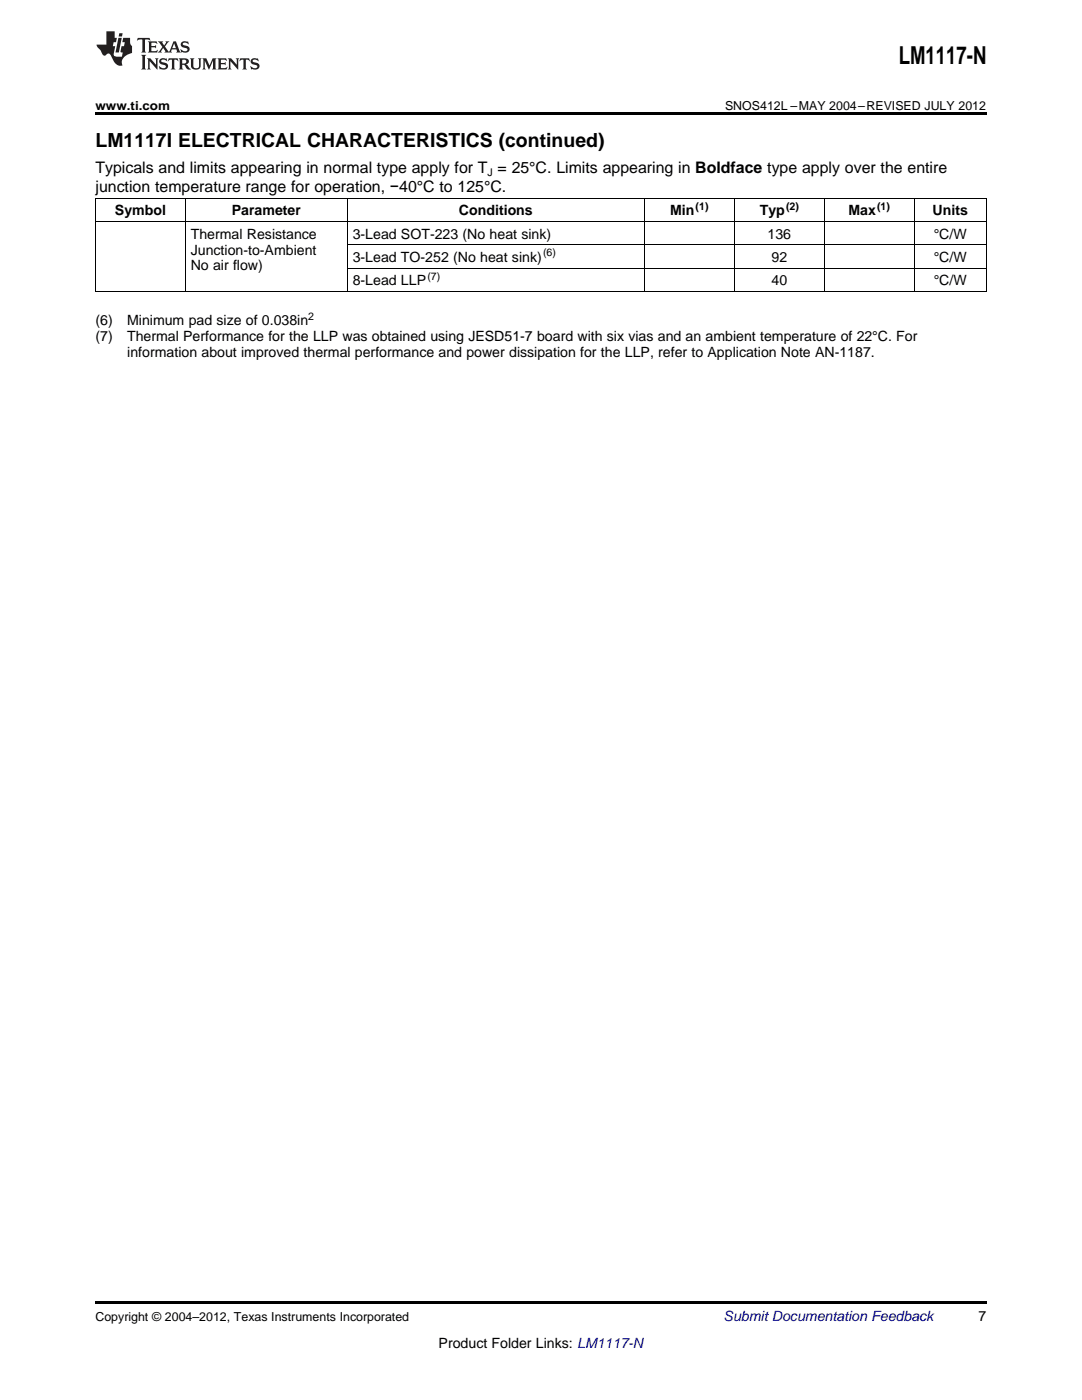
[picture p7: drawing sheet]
<svg xmlns="http://www.w3.org/2000/svg" width="216mm" height="279mm" viewBox="0 0 216 279" stroke-linecap="round" stroke-linejoin="round" font-family="sans-serif">
<defs><g id="words">
<text font-size="4.9" x="179.4" y="12.8">LM1117-N</text>
<text font-size="3.9" x="19" y="29.3">LM1117I ELECTRICAL CHARACTERISTICS (continued)</text>
<g font-size="3.2">
<text x="19" y="34.4">Typicals and limits appearing in normal type apply for T = 25°C. Limits appearing in Boldface type apply over the entire</text>
<text x="19" y="38.3">junction temperature range for operation, −40°C to 125°C.</text>
</g>
<g font-size="2.8">
<text x="22.9" y="43">Symbol</text>
<text x="38.1" y="47.6">Thermal Resistance</text>
<text x="46.2" y="43">Parameter</text>
<text x="70.4" y="47.6">3-Lead SOT-223 (No heat sink)</text>
<text x="91.6" y="43">Conditions</text>
<text x="133.7" y="43">Min</text>
<text x="151.6" y="43">Typ</text>
<text x="153.1" y="47.6">136</text>
<text x="169.3" y="43">Max</text>
<text x="186.1" y="43">Units</text>
<text x="186.3" y="47.6">°C/W</text>
<text x="38.1" y="50.8">Junction-to-Ambient</text>
<text x="38.1" y="54">No air flow)</text>
<text x="70.4" y="52.3">3-Lead TO-252 (No heat sink)</text>
<text x="154" y="52.3">92</text>
<text x="186.3" y="52.3">°C/W</text>
<text x="70.4" y="56.9">8-Lead LLP</text>
<text x="154" y="56.9">40</text>
<text x="186.3" y="56.9">°C/W</text>
<text x="19" y="64.9">(6)</text>
<text x="25.4" y="64.9">Minimum pad size of 0.038in</text>
<text x="19" y="68.1">(7)</text>
<text x="25.4" y="68.1">Thermal Performance for the LLP was obtained using JESD51-7 board with six vias and an ambient temperature of 22°C. For</text>
<text x="25.4" y="71.3">information about improved thermal performance and power dissipation for the LLP, refer to Application Note AN-1187.</text>
<text x="195.3" y="263.6">7</text>
<text x="87.5" y="269">Product Folder Links: LM1117-N</text>
</g>
<text font-size="2.8" fill="#0000c8" x="144.4" y="263.6">Submit Documentation Feedback</text>
<g font-size="2.5">
<text x="19" y="21.9">www.ti.com</text>
<text x="144.7" y="21.9">SNOS412L –MAY 2004–REVISED JULY 2012</text>
<text x="19" y="263.6">Copyright © 2004–2012, Texas Instruments Incorporated</text>
</g>
<g font-size="2.1">
<text x="97.3" y="35.1">J</text>
<text x="138.8" y="41.8">(1)</text>
<text x="156.9" y="41.8">(2)</text>
<text x="175" y="41.8">(1)</text>
<text x="108.4" y="51.2">(6)</text>
<text x="85.3" y="55.8">(7)</text>
<text x="61.5" y="63.8">2</text>
</g>
</g></defs>
<g fill="#231f20">
<path d="M27.5 7.6l-.1 .5 .4-.2h.6v.1v2.1l-.2 .4h1l-.3-.4v-2.1l.1-.1h.5l.5 .2-.2-.5zM29.5 8.3l.2 .3v1.5l-.2 .4h1.8l.2-.6a1.04 1.04 0 0 1-1.3 .2v-.7h.6l.3 .2v-.6l-.3 .2h-.6v-.6l.8-.1 .4 .3-.2-.5zM31.5 8.3l.9 1.1-.9 1.1h.8l-.2-.2 .5-.7 .4 .7-.2 .2h1.5l-.1-.2 .1-.4h.9l.1 .4-.2 .2h1l-.3-.3-.7-1.9h-.5l-.9 2-.8-1 .9-1h-.8l.1 .3-.3 .5-.4-.6 .2-.2zM34.7 8.6l.4 1h-.7zM36.3 8.4a.63 .63 0 0 0-.2 .7 .63 .63 0 0 0 .6 .4l.6 .2 .1 .2a.75 .75 0 0 1-.7 .4 .75 .75 0 0 1-.6-.5l.1 .7 .1-.1a1.11 1.11 0 0 0 1.5-.6 1.13 1.13 0 0 0-1.2-.8l-.1-.4a1.04 1.04 0 0 1 1.2 .2l-.2-.5-.1 .1-.5-.2zM28.2 10.9l.2 .4v2.2l-.2 .4h1l-.3-.4v-2.2l.3-.4zM29.3 11.6l.3 .4v1.5l-.3 .4h.8l-.2-.4v-1.3l1.5 1.7v-1.9l.2-.4h-.7l.2 .4v.9l-1.1-1.3zM32 11.8a.62 .62 0 0 0-.2 .7 .62 .62 0 0 0 .6 .4l.6 .1 .1 .3a.76 .76 0 0 1-.7 .3 .76 .76 0 0 1-.6-.4l.1 .7 .1-.1a1.11 1.11 0 0 0 1.5-.6 1.13 1.13 0 0 0-1.2-.8l-.1-.4a1.04 1.04 0 0 1 1.2 .2l-.2-.6-.1 .1-.5-.1zM33.7 11.6l-.2 .6a.61 .61 0 0 1 .8-.3v1.6l-.2 .4h.9l-.2-.4v-1.6a.63 .63 0 0 1 .8 .3l-.2-.6zM35.6 11.6l.3 .4v1.5l-.3 .4h1l-.2-.2v-.8l.5 .2a.76 .76 0 0 0 1.2 .7l-1-1a.58 .58 0 0 0 .6-.5 .58 .58 0 0 0-.5-.6zM36.4 11.9h.1a.45 .45 0 0 1 .5 .1 .45 .45 0 0 1 .1 .5l-.7 .2zM37.9 11.6l.2 .2a2.17 2.17 0 0 0 .3 1.9 .99 .99 0 0 0 1.6-.6v-1.1l.2-.4h-.7l.2 .2a1.92 1.92 0 0 1-.2 1.8 .6 .6 0 0 1-.9-.5v-1.1l.2-.4zM40.4 11.6l.2 .4v1.5l-.2 .4h.7l-.2-.4v-1.4l.8 1.8 .8-1.8v1.4l-.2 .4h.9l-.2-.4v-1.5l.2-.4h-.8l-.6 1.5-.6-1.5zM43.4 11.6l.2 .4v1.5l-.2 .4h1.8l.2-.6a1.04 1.04 0 0 1-1.3 .1v-.6h.5l.4 .2v-.6l-.4 .2h-.5v-.7h.8l.3 .3-.1-.6zM45.5 11.6l.2 .4v1.5l-.2 .4h.7l-.2-.4v-1.3l1.5 1.7v-1.9l.2-.4h-.7l.2 .4v.9l-1.1-1.3zM47.9 11.6l-.1 .6a.61 .61 0 0 1 .8-.3v1.6l-.3 .4h1l-.3-.4 .1-1.6a.63 .63 0 0 1 .7 .3l-.1-.6zM50.2 11.8a.62 .62 0 0 0-.2 .7 .62 .62 0 0 0 .6 .4l.6 .1 .2 .3a.76 .76 0 0 1-.8 .3 .76 .76 0 0 1-.6-.4l.1 .7 .2-.1a1.11 1.11 0 0 0 1.5-.6 1.13 1.13 0 0 0-1.3-.8l-.1-.4a1.04 1.04 0 0 1 1.2 .2l-.1-.6-.2 .1-.5-.1z"/>
<path d="M21.2 6.3v2.6h-1.9l.1 .4 .7 .9a.91 .91 0 0 0 1 .8 .56 .56 0 0 1 .5-.3 .56 .56 0 0 1 .5 .3l.4 .8a1.53 1.53 0 0 0 1.9 1.2 1.54 1.54 0 0 1 1-2.1l.9-.3v-1.4a1.52 1.52 0 0 1-.3-1.6h-1.4l-.2 .8h.5l-.2 .8h-.4l-.2 1v.2l.4 .1-.2 .8a1.93 1.93 0 0 1-1.6-.3l.3-1.8h-.5l.2-.8h.4l.2-.8h-.4v-1.3zM23.6 7.6l-.6 2.9h.7l.6-2.9zM23.8 6.6l-.1 .7h.6l.2-.7z"/>
</g>
<path d="M19 22.5h177.8v.5h-177.8zM19 259.7h177.8v.5h-177.8z" fill="#000"/>
<g fill="none" stroke="#000" stroke-width=".2">
<path d="M19 39.5h177.8M19.1 39.6v18.6M37 39.6v18.6M69.3 39.6v18.6M128.5 39.6v18.6M146.5 39.6v18.6M164.4 39.6v18.6M182.4 39.6v18.6M196.8 39.6v18.6M19 58.2h177.8M19 44.2h177.8M69.3 53.5h127.5"/>
<path d="M69.3 48.8h127.5"/>
</g>
<use href="#words"/>
</svg>
